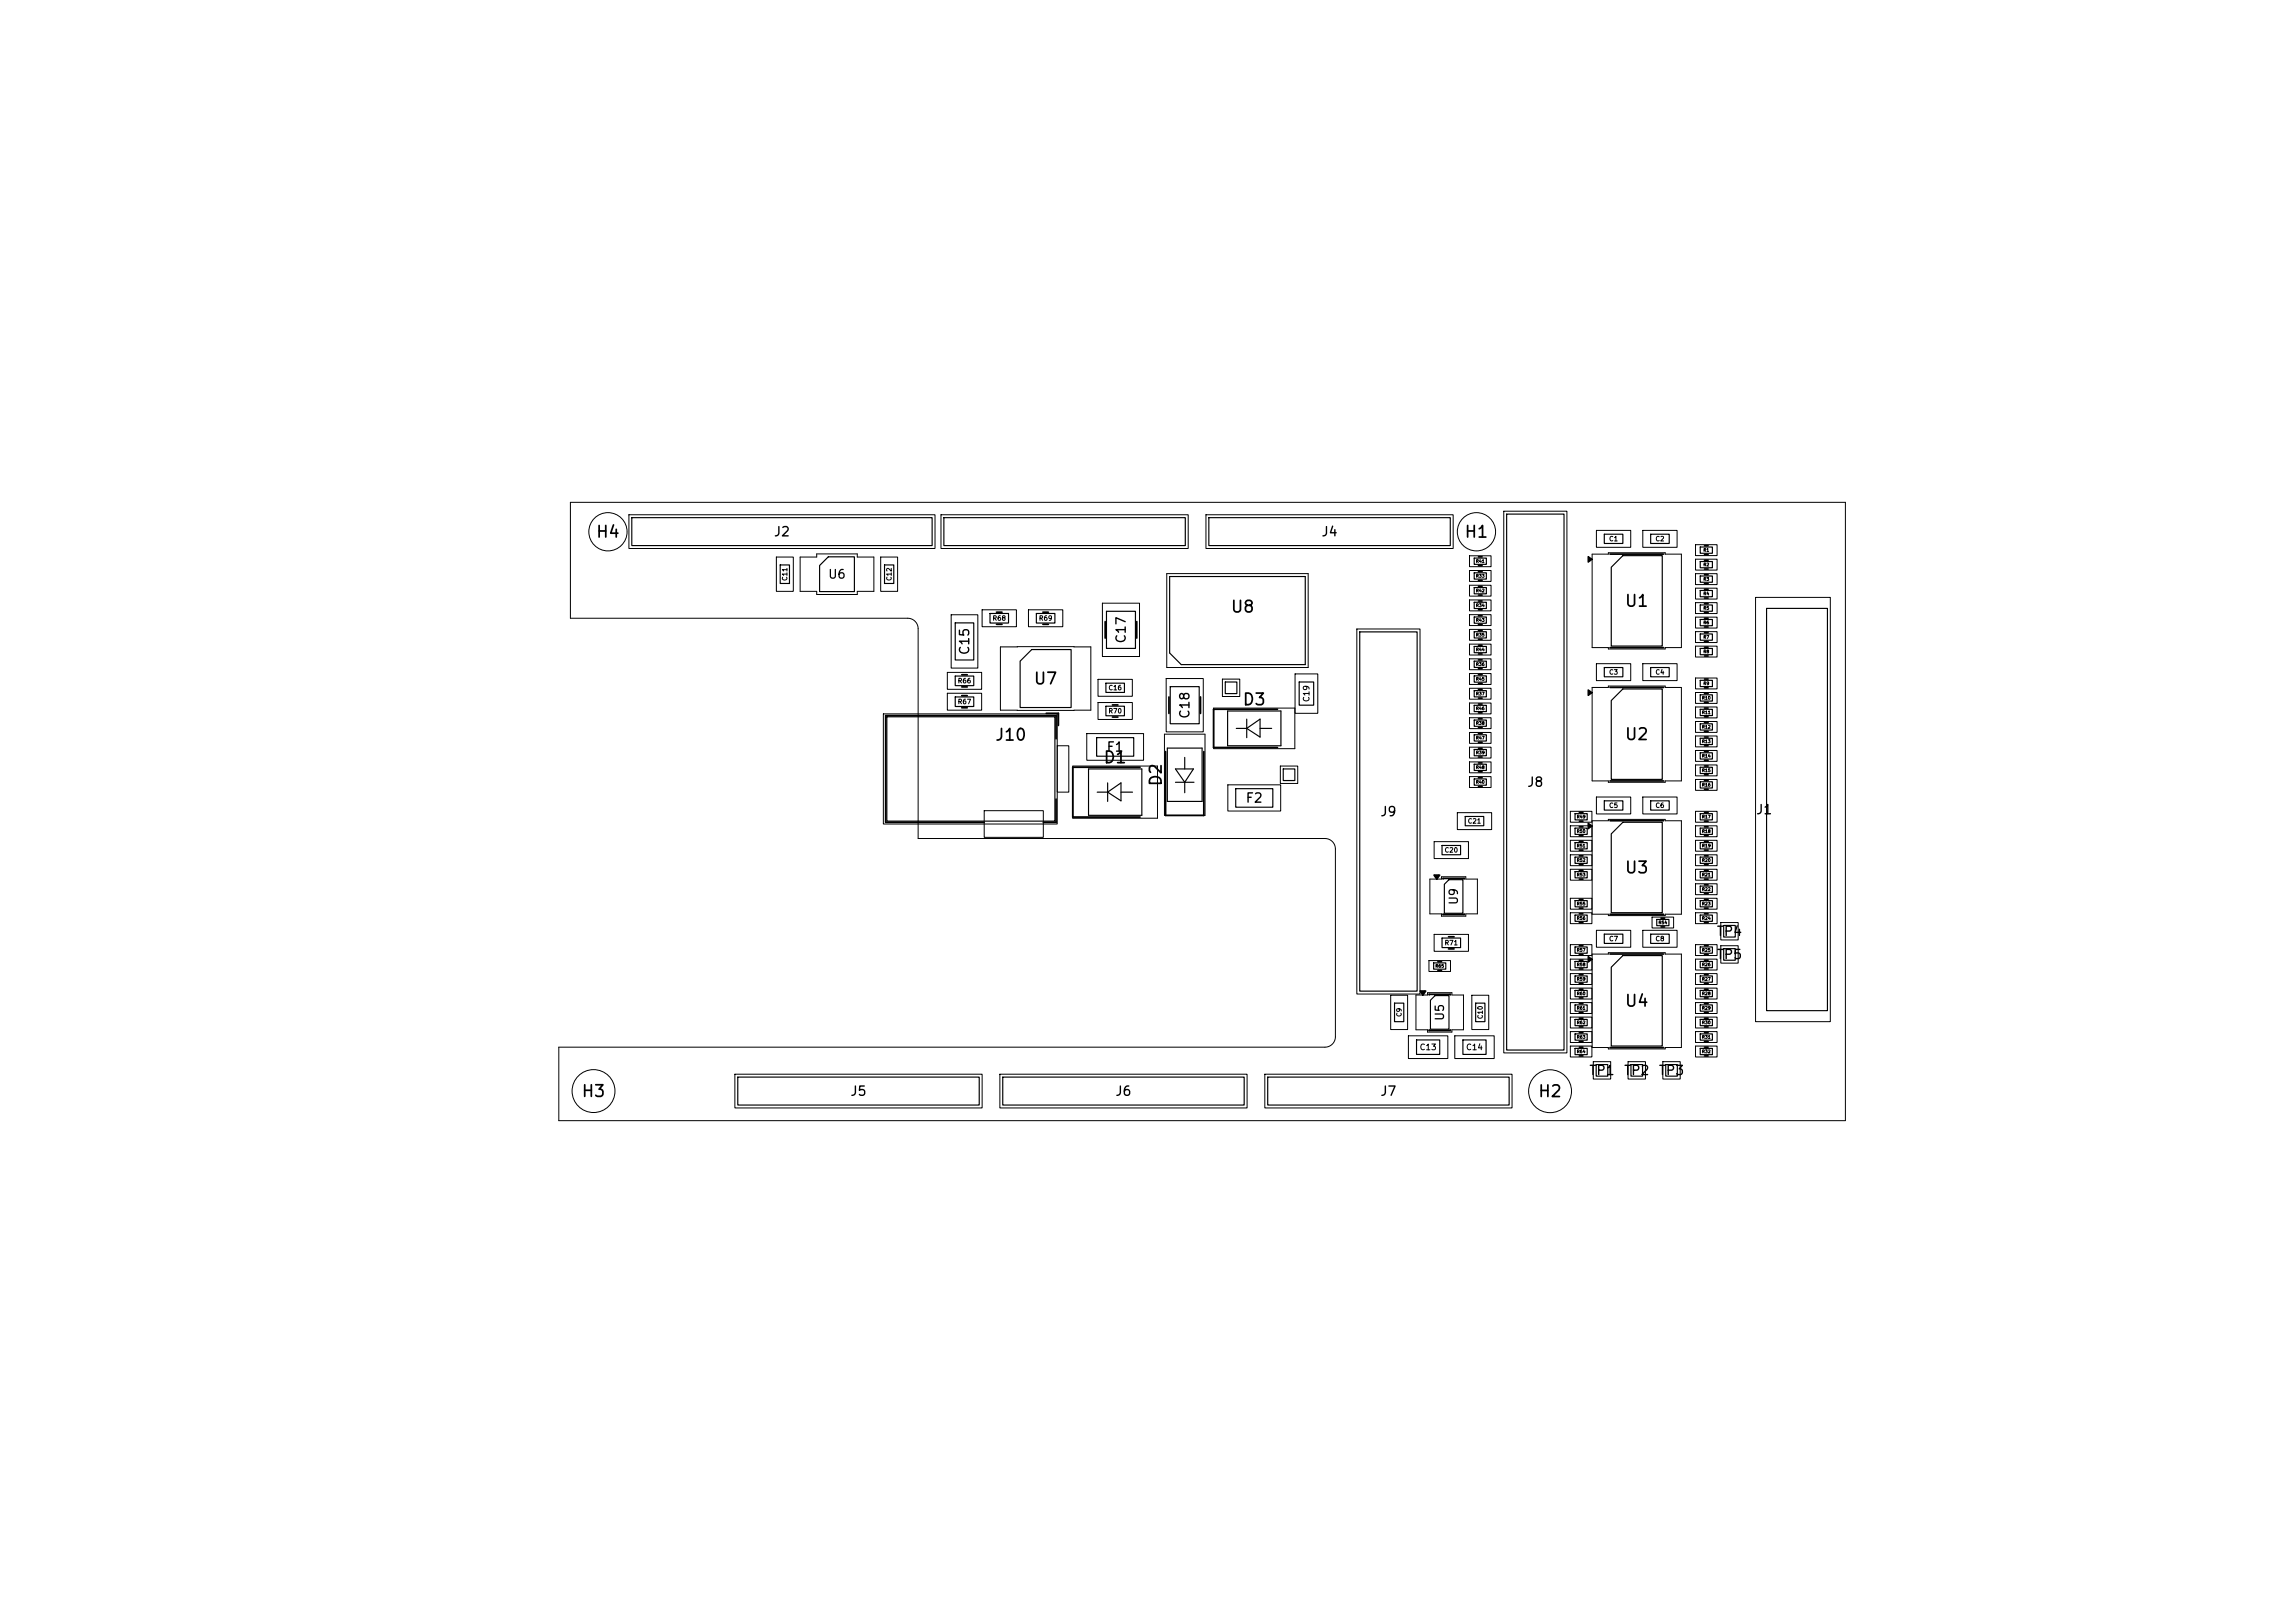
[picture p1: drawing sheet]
<svg xmlns="http://www.w3.org/2000/svg" width="297mm" height="210mm" viewBox="0 0 297 210" stroke-linecap="round" stroke-linejoin="round" font-family="sans-serif">
<defs><g id="words">
<g font-size="1.5">
<text x="77" y="69.9">H4</text>
<text x="189.4" y="69.9">H1</text>
<text x="159.2" y="79.6">U8</text>
<text x="210.2" y="78.9">U1</text>
<text x="133.7" y="88.9">U7</text>
<text x="160.7" y="91.6">D3</text>
<text x="128.7" y="96.2">J10</text>
<text x="142.7" y="99.1">D1</text>
<text x="150.7" y="101.9" transform="rotate(-90 150.7 101.9)">D2</text>
<text x="210.2" y="96.1">U2</text>
<text x="210.2" y="113.4">U3</text>
<text x="210.2" y="130.6">U4</text>
<text x="75.2" y="142.3">H3</text>
<text x="198.9" y="142.3">H2</text>
</g>
<g font-size="1.2">
<text x="100" y="69.7">J2</text>
<text x="170.9" y="69.7">J4</text>
<text x="146" y="83.4" transform="rotate(-90 146 83.4)">C17</text>
<text x="125.7" y="84.9" transform="rotate(-90 125.7 84.9)">C15</text>
<text x="154.2" y="93.1" transform="rotate(-90 154.2 93.1)">C18</text>
<text x="143.1" y="97.6">F1</text>
<text x="161.1" y="104.2">F2</text>
<text x="178.5" y="105.9">J9</text>
<text x="197.5" y="102.1">J8</text>
<text x="227.2" y="105.7">J1</text>
<text x="222.1" y="121.4">TP4</text>
<text x="222.1" y="124.4">TP5</text>
<text x="110" y="142.1">J5</text>
<text x="144.2" y="142.1">J6</text>
<text x="178.5" y="142.1">J7</text>
<text x="205.6" y="139.4">TP1</text>
<text x="210.1" y="139.4">TP2</text>
<text x="214.6" y="139.4">TP3</text>
</g>
<g font-size="1.1">
<text x="107.1" y="75.2">U6</text>
<text x="188.9" y="117.2" transform="rotate(-90 188.9 117.2)">U9</text>
<text x="187.1" y="132.2" transform="rotate(-90 187.1 132.2)">U5</text>
</g>
<g font-size=".8">
<text x="169.6" y="90.9" transform="rotate(-90 169.6 90.9)">C19</text>
<text x="183.7" y="136.1">C13</text>
<text x="189.7" y="136.1">C14</text>
</g>
<g font-size=".6">
<text x="208.2" y="70.2">C1</text>
<text x="214.2" y="70.2">C2</text>
<text x="102" y="75.2" transform="rotate(-90 102 75.2)">C11</text>
<text x="115.5" y="75.2" transform="rotate(-90 115.5 75.2)">C12</text>
<text x="128.4" y="80.5">R68</text>
<text x="134.4" y="80.5">R69</text>
<text x="123.9" y="88.6">R66</text>
<text x="143.4" y="89.5">C16</text>
<text x="208.2" y="87.4">C3</text>
<text x="214.2" y="87.4">C4</text>
<text x="123.9" y="91.3">R67</text>
<text x="143.4" y="92.5">R70</text>
<text x="189.9" y="106.7">C21</text>
<text x="208.2" y="104.7">C5</text>
<text x="214.2" y="104.7">C6</text>
<text x="186.9" y="110.5">C20</text>
<text x="186.9" y="122.5">R71</text>
<text x="208.2" y="121.9">C7</text>
<text x="214.2" y="121.9">C8</text>
<text x="181.5" y="131.6" transform="rotate(-90 181.5 131.6)">C9</text>
<text x="192" y="131.9" transform="rotate(-90 192 131.9)">C10</text>
</g>
<g font-size=".4">
<text x="220.4" y="71.5">R1</text>
<text x="191" y="72.9">R41</text>
<text x="191" y="74.8">R33</text>
<text x="191" y="76.7">R42</text>
<text x="220.4" y="75.2">R3</text>
<text x="220.4" y="77.1">R4</text>
<text x="220.4" y="73.4">R2</text>
<text x="191" y="82.4">R35</text>
<text x="191" y="78.6">R34</text>
<text x="191" y="80.5">R43</text>
<text x="220.4" y="79">R5</text>
<text x="220.4" y="80.9">R6</text>
<text x="220.4" y="82.7">R7</text>
<text x="191" y="84.3">R44</text>
<text x="191" y="88.2">R45</text>
<text x="191" y="86.3">R36</text>
<text x="220.4" y="84.6">R8</text>
<text x="220.4" y="88.7">R9</text>
<text x="191" y="95.8">R47</text>
<text x="191" y="90.1">R37</text>
<text x="191" y="92">R46</text>
<text x="191" y="93.9">R38</text>
<text x="220.2" y="94.4">R12</text>
<text x="220.2" y="92.5">R11</text>
<text x="220.2" y="90.6">R10</text>
<text x="191" y="97.7">R39</text>
<text x="191" y="101.5">R40</text>
<text x="191" y="99.6">R48</text>
<text x="220.2" y="100">R15</text>
<text x="220.2" y="101.9">R16</text>
<text x="220.2" y="96.2">R13</text>
<text x="220.2" y="98.1">R14</text>
<text x="204" y="106">R49</text>
<text x="204" y="107.9">R50</text>
<text x="220.2" y="106">R17</text>
<text x="220.2" y="107.9">R18</text>
<text x="204" y="113.5">R53</text>
<text x="204" y="111.6">R52</text>
<text x="204" y="109.7">R51</text>
<text x="220.2" y="109.7">R19</text>
<text x="220.2" y="111.6">R20</text>
<text x="220.2" y="113.5">R21</text>
<text x="204" y="119.1">R56</text>
<text x="204" y="117.2">R55</text>
<text x="214.6" y="119.7">R54</text>
<text x="220.2" y="119.1">R24</text>
<text x="220.2" y="115.4">R22</text>
<text x="220.2" y="117.2">R23</text>
<text x="185.7" y="125.3">R65</text>
<text x="204" y="123.2">R57</text>
<text x="204" y="125.1">R58</text>
<text x="220.2" y="123.2">R25</text>
<text x="220.2" y="125.1">R26</text>
<text x="204" y="130.7">R61</text>
<text x="204" y="127">R59</text>
<text x="204" y="128.9">R60</text>
<text x="220.2" y="127">R27</text>
<text x="220.2" y="128.9">R28</text>
<text x="220.2" y="130.7">R29</text>
<text x="204" y="136.4">R64</text>
<text x="204" y="132.6">R62</text>
<text x="204" y="134.5">R63</text>
<text x="220.2" y="136.4">R32</text>
<text x="220.2" y="132.6">R30</text>
<text x="220.2" y="134.5">R31</text>
</g>
</g></defs>
<g fill="none" stroke="#000" stroke-width=".23">
<path d="M129 79.2h.7M135 79.2h.7M191.3 72.1h.5M191.3 73.2h.5M191.3 74h.5M191.3 75.1h.5M191.3 77.8h.5M191.3 78.9h.5M191.3 75.9h.5M191.3 77h.5M191.3 79.7h.5M208.4 71.7h6.9"/>
<path d="M220.6 74.4h.4M220.6 75.5h.4M220.6 70.6h.4M220.6 71.8h.4M220.6 78.1h.4M220.6 79.3h.4M220.6 80h.4M220.6 76.2h.4M220.6 77.4h.4M220.6 72.5h.4M220.6 73.6h.4M124.5 87.3h.7"/>
<path d="M124.5 88.9h.7M124.5 90h.7M124.5 91.6h.7M129 80.8h.7M135 80.8h.7M135.4 92.3h1.6v1.6M136.7 95.6v-3h-22.1v13.8h12.8M143 80.4v2.2M144 91.2h.7M144 92.8h.7M147.1 80.4v2.2M147.5 99.3h-8.7v6.4h8.7"/>
<path d="M150.8 97.2v8.3h5v-8.3M151.3 90.2v2.1M155.4 90.2v2.1M165.3 91.8h-8.2v4.9h8.2M191.3 83.5h.5M191.3 84.6h.5M191.3 94.9h.5M191.3 96.1h.5M191.3 81.6h.5M191.3 82.7h.5M191.3 87.3h.5M191.3 88.4h.5"/>
<path d="M191.3 96.8h.5M191.3 98h.5M191.3 98.7h.5M191.3 99.9h.5M191.3 89.2h.5M191.3 90.3h.5M191.3 91.1h.5M191.3 92.2h.5M191.3 93h.5M191.3 94.1h.5M191.3 80.8h.5M191.3 85.4h.5"/>
<path d="M191.3 86.5h.5M208.4 88.9h6.9M208.4 83.8h6.9M220.6 93.5h.4M220.6 94.6h.4M220.6 99.1h.4M220.6 81.1h.4M220.6 95.4h.4M220.6 96.5h.4M220.6 91.6h.4M220.6 92.8h.4M220.6 97.2h.4"/>
<path d="M220.6 98.4h.4M220.6 83.7h.4M220.6 84.9h.4M220.6 89.7h.4M220.6 90.9h.4M220.6 81.9h.4M220.6 83h.4M220.6 87.9h.4M220.6 89h.4M136.7 103.4v3h-1.7M185.6 113.2h.7l-.4 .5zM186.8 113.7h2.7"/>
<path d="M186.8 118.3h2.7M191.3 100.6h.5M191.3 101.8h.5M204.4 108.9h.4M204.4 110h.4M204.4 105.1h.4M204.4 106.3h.4M204.4 118.2h.4M204.4 119.4h.4M204.4 107h.4M204.4 108.1h.4M204.4 112.6h.4"/>
<path d="M204.4 113.8h.4M204.4 110.7h.4M204.4 111.9h.4M204.4 116.4h.4M204.4 117.5h.4M208.4 101.1h6.9M208.4 106.2h6.9M208.4 118.3h6.9M215 118.8h.4M215 119.9h.4M220.6 108.9h.4M220.6 110h.4"/>
<path d="M220.6 105.1h.4M220.6 106.3h.4M220.6 118.2h.4M220.6 119.4h.4M220.6 100.3h.4M220.6 101h.4M220.6 102.1h.4M220.6 107h.4M220.6 108.1h.4M220.6 112.6h.4M220.6 113.8h.4M220.6 114.5h.4"/>
<path d="M220.6 115.6h.4M220.6 110.7h.4M220.6 111.9h.4M220.6 116.4h.4M220.6 117.5h.4M183.8 128.2h.7l-.4 .5zM185 128.7h2.7M185 133.3h2.7M186.1 124.4h.4M186.1 125.6h.4M187.5 121.2h.7M187.5 122.8h.7"/>
<path d="M204.4 129.9h.4M204.4 131h.4M204.4 135.5h.4M204.4 136.6h.4M204.4 126.1h.4M204.4 127.3h.4M204.4 131.7h.4M204.4 132.9h.4M204.4 128h.4M204.4 129.1h.4M204.4 122.4h.4M204.4 123.5h.4"/>
<path d="M204.4 124.2h.4M204.4 125.4h.4M204.4 133.6h.4M204.4 134.8h.4M208.4 123.4h6.9M208.4 135.6h6.9M220.6 129.9h.4M220.6 131h.4M220.6 135.5h.4M220.6 136.6h.4M220.6 126.1h.4M220.6 127.3h.4"/>
<path d="M220.6 131.7h.4M220.6 132.9h.4M220.6 128h.4M220.6 129.1h.4M220.6 122.4h.4M220.6 123.5h.4M220.6 124.2h.4M220.6 125.4h.4M220.6 133.6h.4M220.6 134.8h.4"/>
</g>
<g fill="none" stroke="#000" stroke-width=".15">
<path d="M81.8 67h38.8v3.6h-38.8zM101 73.1h1.2v2.4h-1.2zM106.1 73.2l1.1-1.2h3.4v4.5h-4.5zM114.5 73.1h1.2v2.4h-1.2zM122.1 67h31.3v3.6h-31.3zM128.1 79.4h2.4v1.2h-2.4zM134.1 79.4h2.4v1.2h-2.4zM143.2 79.1h3.7v4.8h-3.7zM151.4 74.6h17.5v11.4h-16l-1.5-1.5zM156.4 67h31.3v3.6h-31.3zM190.8 72.2h1.6v.8h-1.6zM190.8 74.1h1.6v.8h-1.6z"/>
<path d="M190.8 77.9h1.6v.8h-1.6zM190.8 76h1.6v.8h-1.6zM190.8 79.8h1.6v.8h-1.6zM195 66.5h7.4v69.4h-7.4zM207.6 69.1h2.4v1.2h-2.4zM210 71.9h5.1v11.7h-6.6v-10.2zM213.6 69.1h2.4v1.2h-2.4zM220 74.5h1.6v.8h-1.6zM220 70.8h1.6v.8h-1.6zM220 78.3h1.6v.8h-1.6zM220 76.4h1.6v.8h-1.6zM220 72.7h1.6v.8h-1.6z"/>
<path d="M228.6 78.7h7.9v52.1h-7.9zM114.8 92.7h21.7v13.5h-21.7zM123.6 87.5h2.4v1.2h-2.4zM123.6 90.2h2.4v1.2h-2.4zM123.6 80.6h2.4v4.8h-2.4zM133.5 84h5.1v7.5h-6.6v-6zM140.9 99.5h6.9v6h-6.9zM141.9 95.4h4.8v2.4h-4.8zM143.1 91.4h2.4v1.2h-2.4zM143.1 88.4h2.4v1.2h-2.4zM151.1 96.8h4.5v6.9h-4.5zM151.4 88.8h3.8v4.8h-3.8z"/>
<path d="M152.1 99.5h2.3l-1.1 1.7zM153.3 98v1.5M158.6 88.2h1.5v1.5h-1.5zM158.9 92h6.9v4.5h-6.9zM160 94.3h1.3M161.3 93v2.5M161.3 94.3l1.8-1.3v2.4zM163.1 94.3h1.5M166.1 99.5h1.5v1.5h-1.5zM168.1 88.2h1.9v3h-1.9zM176 81.8h7.4v46.4h-7.4zM190.8 83.6h1.6v.9h-1.6z"/>
<path d="M190.8 95.1h1.6v.8h-1.6zM190.8 81.7h1.6v.9h-1.6zM190.8 87.5h1.6v.8h-1.6zM190.8 97h1.6v.8h-1.6zM190.8 98.9h1.6v.8h-1.6zM190.8 89.4h1.6v.8h-1.6zM190.8 91.3h1.6v.8h-1.6zM190.8 93.2h1.6v.8h-1.6zM190.8 85.6h1.6v.8h-1.6zM207.6 86.4h2.4v1.2h-2.4zM208.5 90.6l1.5-1.5h5.1v11.7h-6.6zM213.6 86.4h2.4v1.2h-2.4z"/>
<path d="M220 93.7h1.6v.8h-1.6zM220 99.3h1.6v.8h-1.6zM220 80.2h1.6v.8h-1.6zM220 95.5h1.6v.8h-1.6zM220 91.8h1.6v.8h-1.6zM220 97.4h1.6v.8h-1.6zM220 83.9h1.6v.8h-1.6zM220 89.9h1.6v.8h-1.6zM220 82h1.6v.8h-1.6zM220 88h1.6v.8h-1.6zM142 102.5h1.3M143.3 101.3v2.4"/>
<path d="M143.3 102.5l1.8-1.2v2.3zM145.1 102.5h1.5M152.1 101.2h2.4M153.3 101.2v1.4M159.9 102h4.8v2.4h-4.8zM186.6 109.4h2.4v1.2h-2.4zM187.5 113.8h1.8v4.4h-2.4v-3.8zM189.6 105.6h2.4v1.2h-2.4zM190.8 100.8h1.6v.8h-1.6zM203.8 105.3h1.6v.8h-1.6zM203.8 118.4h1.6v.8h-1.6zM203.8 107.2h1.6v.8h-1.6z"/>
<path d="M203.8 112.8h1.6v.8h-1.6zM203.8 110.9h1.6v.8h-1.6zM203.8 109h1.6v.8h-1.6zM203.8 116.5h1.6v.8h-1.6zM207.6 103.6h2.4v1.2h-2.4zM210 106.4h5.1v11.7h-6.6v-10.2zM213.6 103.6h2.4v1.2h-2.4zM214.4 119h1.6v.8h-1.6zM220 109h1.6v.8h-1.6zM220 105.3h1.6v.8h-1.6zM220 118.4h1.6v.8h-1.6zM220 101.2h1.6v.8h-1.6z"/>
<path d="M220 114.7h1.6v.8h-1.6zM220 110.9h1.6v.8h-1.6zM220 116.5h1.6v.8h-1.6zM220 112.8h1.6v.8h-1.6zM220 107.2h1.6v.8h-1.6zM223.1 119.7h1.5v1.5h-1.5zM95.5 139.4h31.2v3.6h-31.2zM129.8 139.4h31.2v3.6h-31.2zM164.1 139.4h31.2v3.6h-31.2zM180.5 129.8h1.2v2.4h-1.2zM183.3 134.6h3v1.8h-3zM185.1 129.4l.6-.6h1.8v4.4h-2.4z"/>
<path d="M185.5 124.6h1.6v.8h-1.6zM186.6 121.4h2.4v1.2h-2.4zM189.3 134.6h3v1.8h-3zM191 129.8h1.2v2.4h-1.2zM203.8 130h1.6v.8h-1.6zM203.8 135.7h1.6v.8h-1.6zM203.8 126.3h1.6v.8h-1.6zM203.8 131.9h1.6v.8h-1.6zM203.8 128.2h1.6v.8h-1.6zM203.8 122.5h1.6v.8h-1.6zM203.8 124.4h1.6v.8h-1.6zM203.8 133.8h1.6v.8h-1.6z"/>
<path d="M206.6 137.7h1.5v1.5h-1.5zM207.6 120.9h2.4v1.2h-2.4zM208.5 125.1l1.5-1.5h5.1v11.7h-6.6zM211.1 137.7h1.5v1.5h-1.5zM213.6 120.9h2.4v1.2h-2.4zM215.6 137.7h1.5v1.5h-1.5zM220 135.7h1.6v.8h-1.6zM220 126.3h1.6v.8h-1.6zM220 128.2h1.6v.8h-1.6zM220 130h1.6v.8h-1.6zM220 122.5h1.6v.8h-1.6zM220 124.4h1.6v.8h-1.6z"/>
<path d="M220 131.9h1.6v.8h-1.6zM220 133.8h1.6v.8h-1.6zM223.1 122.7h1.5v1.5h-1.5z"/>
</g>
<path d="M205.5 72l.5 .4-.5 .3zM205.5 89.3l.5 .3-.5 .4zM205.5 106.5l.5 .4-.5 .3zM205.5 123.8l.5 .3-.5 .4z" fill="none" stroke="#000" stroke-width=".18"/>
<path d="M205.5 72l.5 .4-.5 .3zM205.5 89.3l.5 .3-.5 .4zM185.6 113.2h.7l-.4 .5zM205.5 106.5l.5 .4-.5 .3zM183.8 128.2h.7l-.4 .5zM205.5 123.8l.5 .3-.5 .4z" fill="#000"/>
<g fill="none" stroke="#000" stroke-width=".13">
<path d="M73.8 65h165v80h-166.5v-9.5h99.2a1.35 1.35 0 0 0 1.3-1.4v-24.3a1.35 1.35 0 0 0-1.3-1.3h-52.7v-27.2a1.35 1.35 0 0 0-1.3-1.3h-43.7zM81.4 66.6h39.6v4.4h-39.6zM100.5 72.1h2.2v4.4h-2.2zM103.5 72.1h2.2v-.4h5.2v.4h2.2v4.4h-2.2v.4h-5.2v-.4h-2.2zM114 72.1h2.2v4.4h-2.2zM121.8 66.6h32v4.4h-32zM123.1 79.5h3.4v6.9h-3.4zM127.1 78.9h4.4v2.2h-4.4zM133.1 78.9h4.4v2.2h-4.4zM142.7 78h4.8v6.9h-4.8zM151 74.2h18.3v12.2h-18.3zM156.1 66.6h32v4.4h-32z"/>
<path d="M190.2 71.9h2.8v1.4h-2.8zM190.2 73.8h2.8v1.4h-2.8zM190.2 77.6h2.8v1.4h-2.8zM190.2 75.7h2.8v1.4h-2.8zM190.2 79.5h2.8v1.4h-2.8zM194.6 66.1h8.2v70.1h-8.2zM206 71.7h2.1v-.2h7.4v.2h2.1v12.1h-2.1v.2h-7.4v-.2h-2.1zM206.6 68.6h4.4v2.2h-4.4zM212.6 68.6h4.4v2.2h-4.4zM219.4 74.2h2.8v1.4h-2.8zM219.4 70.5h2.8v1.4h-2.8zM219.4 78h2.8v1.4h-2.8z"/>
<path d="M219.4 79.9h2.8v1.4h-2.8zM219.4 76.1h2.8v1.4h-2.8zM219.4 72.4h2.8v1.4h-2.8zM227.2 77.3h9.7v54.9h-9.7zM114.3 92.4h22.5v14.2h-22.5zM122.6 87h4.4v2.2h-4.4zM122.6 89.7h4.4v2.2h-4.4zM129.5 83.7h11.7v8.2h-11.7zM136.8 96.5h1.5v6h-1.5zM138.8 99.1h11v6.8h-11zM140.6 94.9h7.4v3.5h-7.4zM142.1 90.9h4.4v2.2h-4.4z"/>
<path d="M142.1 87.9h4.4v2.2h-4.4zM150.7 95h5.2v10.5h-5.2zM150.9 87.8h4.8v6.9h-4.8zM157.1 91.6h10.5v5.3h-10.5zM158.2 87.9h2.2v2.2h-2.2zM165.7 99.1h2.2v2.3h-2.2zM167.6 87.2h2.9v5.1h-2.9zM175.6 81.4h8.2v47.2h-8.2zM190.2 83.3h2.8v1.5h-2.8zM190.2 94.8h2.8v1.4h-2.8zM190.2 81.4h2.8v1.5h-2.8zM190.2 87.2h2.8v1.4h-2.8z"/>
<path d="M190.2 96.7h2.8v1.4h-2.8zM190.2 98.6h2.8v1.4h-2.8zM190.2 89.1h2.8v1.4h-2.8zM190.2 91h2.8v1.4h-2.8zM190.2 92.9h2.8v1.4h-2.8zM190.2 85.3h2.8v1.4h-2.8zM206 89h2.1v-.2h7.4v.2h2.1v12h-2.1v.2h-7.4v-.2h-2.1zM206.6 85.9h4.4v2.2h-4.4zM212.6 85.9h4.4v2.2h-4.4zM219.4 93.4h2.8v1.4h-2.8zM219.4 99h2.8v1.4h-2.8zM219.4 95.2h2.8v1.4h-2.8z"/>
<path d="M219.4 91.5h2.8v1.4h-2.8zM219.4 97.1h2.8v1.4h-2.8zM219.4 83.6h2.8v1.4h-2.8zM219.4 89.6h2.8v1.4h-2.8zM219.4 81.7h2.8v1.4h-2.8zM219.4 87.7h2.8v1.4h-2.8zM127.4 104.9h7.6v3.4h-7.6zM158.9 101.6h6.8v3.3h-6.8zM185 113.7h1.5v-.3h3.2v.3h1.5v4.5h-1.5v.3h-3.2v-.3h-1.5zM185.6 108.9h4.4v2.2h-4.4zM188.6 105.2h4.4v2.1h-4.4zM190.2 100.5h2.8v1.4h-2.8z"/>
<path d="M203.2 105h2.8v1.4h-2.8zM203.2 118.1h2.8v1.4h-2.8zM203.2 106.9h2.8v1.4h-2.8zM203.2 112.5h2.8v1.4h-2.8zM203.2 110.6h2.8v1.4h-2.8zM203.2 108.7h2.8v1.4h-2.8zM203.2 116.2h2.8v1.4h-2.8zM206 106.2h2.1v-.2h7.4v.2h2.1v12.1h-2.1v.2h-7.4v-.2h-2.1zM206.6 103.1h4.4v2.2h-4.4zM212.6 103.1h4.4v2.2h-4.4zM213.8 118.7h2.8v1.4h-2.8zM219.4 108.7h2.8v1.4h-2.8z"/>
<path d="M219.4 105h2.8v1.4h-2.8zM219.4 118.1h2.8v1.4h-2.8zM219.4 100.9h2.8v1.4h-2.8zM219.4 114.4h2.8v1.4h-2.8zM219.4 110.6h2.8v1.4h-2.8zM219.4 116.2h2.8v1.4h-2.8zM219.4 112.5h2.8v1.4h-2.8zM219.4 106.9h2.8v1.4h-2.8zM222.7 119.4h2.2v2.2h-2.2zM95.1 139h32v4.4h-32zM129.4 139h32v4.4h-32zM163.7 139h32v4.4h-32z"/>
<path d="M180 128.8h2.2v4.4h-2.2zM182.3 134h5.1v3h-5.1zM183.2 128.7h1.5v-.3h3.2v.3h1.5v4.5h-1.5v.3h-3.2v-.3h-1.5zM184.9 124.3h2.8v1.4h-2.8zM185.6 120.9h4.4v2.2h-4.4zM188.3 134h5.1v3h-5.1zM190.5 128.8h2.2v4.4h-2.2zM203.2 129.7h2.8v1.4h-2.8zM203.2 135.4h2.8v1.4h-2.8zM203.2 126h2.8v1.4h-2.8zM203.2 131.6h2.8v1.4h-2.8zM203.2 127.9h2.8v1.4h-2.8z"/>
<path d="M203.2 122.2h2.8v1.4h-2.8zM203.2 124.1h2.8v1.4h-2.8zM203.2 133.5h2.8v1.4h-2.8zM206 123.5h2.1v-.2h7.4v.2h2.1v12h-2.1v.2h-7.4v-.2h-2.1zM206.2 137.4h2.2v2.2h-2.2zM206.6 120.4h4.4v2.2h-4.4zM210.7 137.4h2.2v2.2h-2.2zM212.6 120.4h4.4v2.2h-4.4zM215.2 137.4h2.2v2.2h-2.2zM219.4 135.4h2.8v1.4h-2.8zM219.4 126h2.8v1.4h-2.8zM219.4 127.9h2.8v1.4h-2.8z"/>
<path d="M219.4 129.7h2.8v1.4h-2.8zM219.4 122.2h2.8v1.4h-2.8zM219.4 124.1h2.8v1.4h-2.8zM219.4 131.6h2.8v1.4h-2.8zM219.4 133.5h2.8v1.4h-2.8zM222.7 122.4h2.2v2.2h-2.2z"/>
<circle cx="78.7" cy="68.8" r="2.47"/>
<circle cx="191.1" cy="68.8" r="2.47"/>
<circle cx="76.8" cy="141.2" r="2.77"/>
<circle cx="200.6" cy="141.2" r="2.77"/>
</g>
<use href="#words"/>
</svg>
